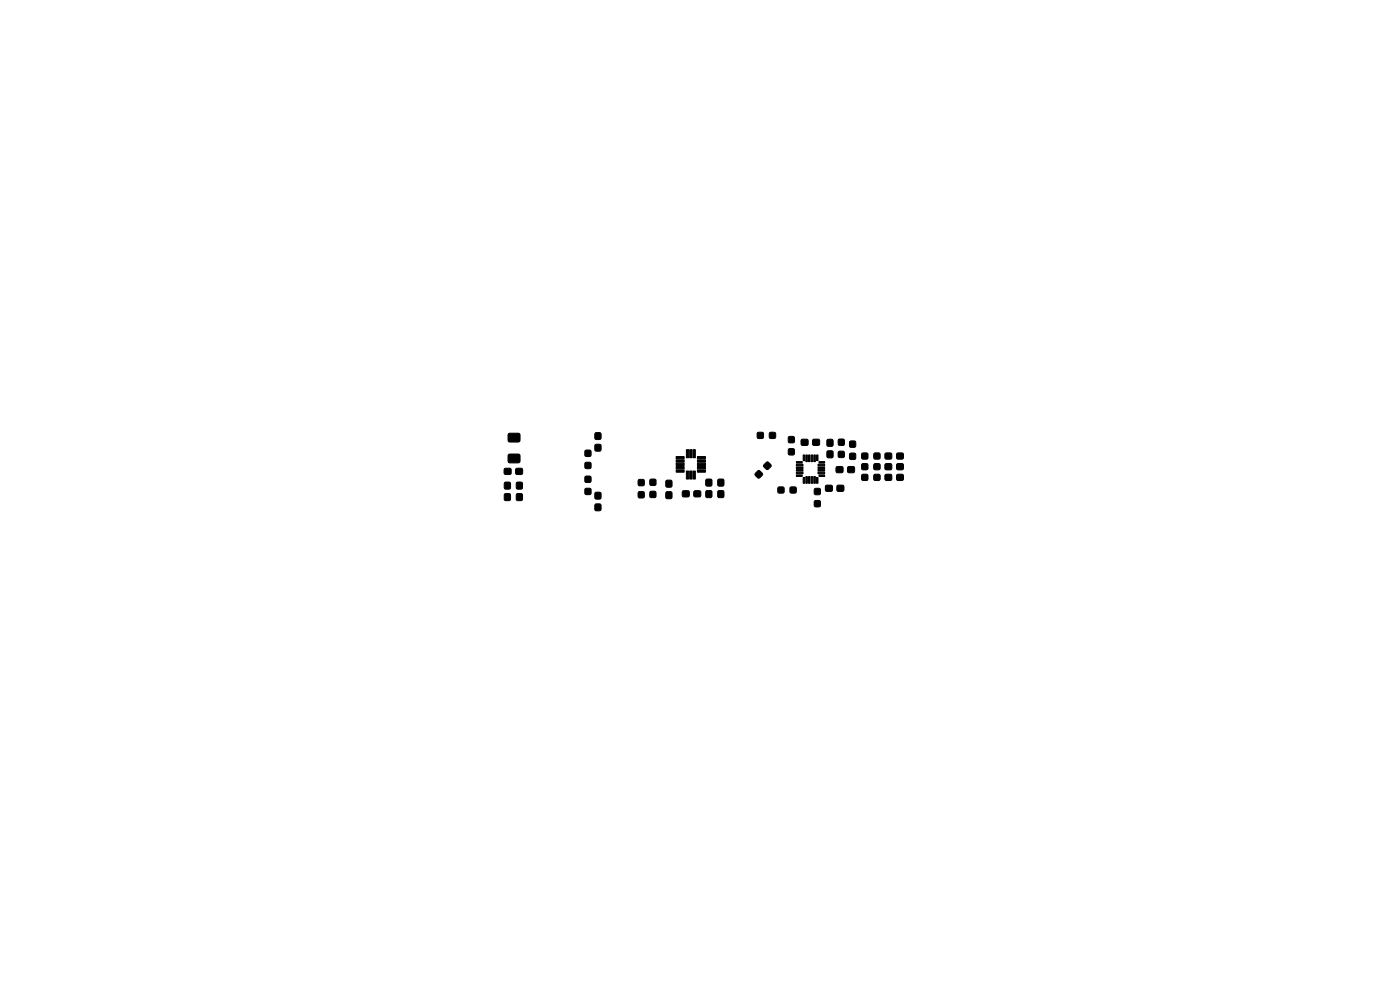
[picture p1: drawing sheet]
<svg xmlns="http://www.w3.org/2000/svg" width="210mm" height="148mm" viewBox="0 0 210 148" stroke-linecap="round" stroke-linejoin="round" font-family="sans-serif">
<g fill="#000" stroke="#000" stroke-width=".15">
<path d="M75.8 70.4h.9v.8h-.9zM75.8 72.4h.8v1h-.8zM75.8 74.2h.8v.9h-.8zM77.5 70.4h.9v.8h-.9zM76.4 65.1h1.6v1.2h-1.6zM76.4 68.2h1.6v1.2h-1.6zM77.6 72.4h.8v1h-.8zM77.6 74.2h.8v.9h-.8zM87.9 73.4h.8v.8h-.8zM87.9 71.5h.8v.9h-.8zM87.9 69.5h.8v.8h-.8zM87.9 67.6h.8v.9h-.8z"/>
<path d="M89.4 75.7h.8v.9h-.8zM89.4 74h.8v.9h-.8zM89.4 65h.8v.9h-.8zM89.4 66.8h.8v.9h-.8zM95.9 72h.8v.9h-.8zM95.9 73.9h.8v.8h-.8zM97.6 72h.9v.8h-.9zM97.6 73.8h.9v.8h-.9zM100 72.1h.9v1h-.9zM100 73.9h.9v.9h-.9zM101.5 68.5h1.2v.4h-1.2zM101.5 69h1.2v.4h-1.2z"/>
<path d="M101.5 69.5h1.2v.4h-1.2zM101.5 70h1.2v.4h-1.2zM101.5 70.5h1.2v.4h-1.2zM103.1 67.5h.3v1.2h-.3zM103.1 70.7h.3v1.2h-.3zM102.5 73.7h1v.8h-1zM103.6 67.5h.3v1.2h-.3zM103.6 70.7h.3v1.2h-.3zM104.1 67.5h.3v1.2h-.3zM104.1 70.7h.3v1.2h-.3zM104.2 73.7h1v.8h-1zM104.7 70.5h1.2v.4h-1.2z"/>
<path d="M104.7 70h1.2v.4h-1.2zM104.7 69.5h1.2v.4h-1.2zM104.7 69h1.2v.4h-1.2zM104.7 68.5h1.2v.4h-1.2zM106 72h.9v.9h-.9zM106 73.7h.9v.9h-.9zM107.8 72h.9v.9h-.9zM107.8 73.7h.9v.9h-.9zM113.8 65h.8v.8h-.8zM113.8 70.7h.3l.4 .5-.6 .6-.5-.6zM115.6 65h.8v.8h-.8zM115.1 69.4h.3l.4 .5-.6 .6-.5-.6z"/>
<path d="M116.9 73.2h.8v.8h-.8zM118.4 67.4h.9v.8h-.9zM118.4 65.6h.9v.8h-.9zM118.7 73.2h.8v.8h-.8zM119.6 69.3h.9v.2h-.9zM119.6 71.3h.9v.2h-.9zM119.6 69.7h1v.2h-1zM119.6 70.1h1v.2h-1zM119.6 70.5h1v.2h-1zM119.6 70.9h1v.2h-1zM120.6 71.7h.3v.8h-.3zM120.6 68.3h.3v.8h-.3z"/>
<path d="M121 71.5h.3v1h-.3zM121 68.3h.3v1h-.3zM120.4 66h.9v.8h-.9zM121.4 71.5h.3v1h-.3zM121.4 68.3h.3v1h-.3zM121.8 71.5h.3v1h-.3zM121.8 68.3h.3v1h-.3zM122.2 71.5h.3v1h-.3zM122.2 68.3h.3v1h-.3zM122.6 71.7h.3v.8h-.3zM122.6 68.3h.3v.8h-.3zM122.3 73.4h.9v.8h-.9z"/>
<path d="M122.3 75.2h.9v.8h-.9zM122.1 66h.9v.8h-.9zM123 71.3h.8v.2h-.8zM122.8 70.9h1v.2h-1zM122.8 70.5h1v.2h-1zM122.8 70.1h1v.2h-1zM122.8 69.7h1v.2h-1zM123 69.3h.8v.2h-.8zM124 72.9h1v.8h-1zM124.2 67.7h.9v1h-.9zM124.2 66h.9v.9h-.9zM125.6 70.1h1v.8h-1z"/>
<path d="M125.7 72.9h1v.8h-1zM125.9 67.8h.9v.8h-.9zM125.9 66h.9v.8h-.9zM127.3 70.1h1v.8h-1zM127.6 68.1h.9v.8h-.9zM127.6 66.3h.9v.8h-.9zM129.5 68.1h.8v.8h-.8zM129.5 69.7h.8v.8h-.8zM129.5 71.3h.8v.8h-.8zM131.3 68.1h.8v.8h-.8zM131.3 69.7h.8v.8h-.8zM131.3 71.3h.8v.8h-.8z"/>
<path d="M133 71.3h.9v.8h-.9zM133 68.1h.9v.8h-.9zM133 69.7h.9v.8h-.9zM134.7 71.3h.9v.8h-.9zM134.7 68.1h.9v.8h-.9zM134.7 69.7h.9v.8h-.9z"/>
</g>
</svg>
